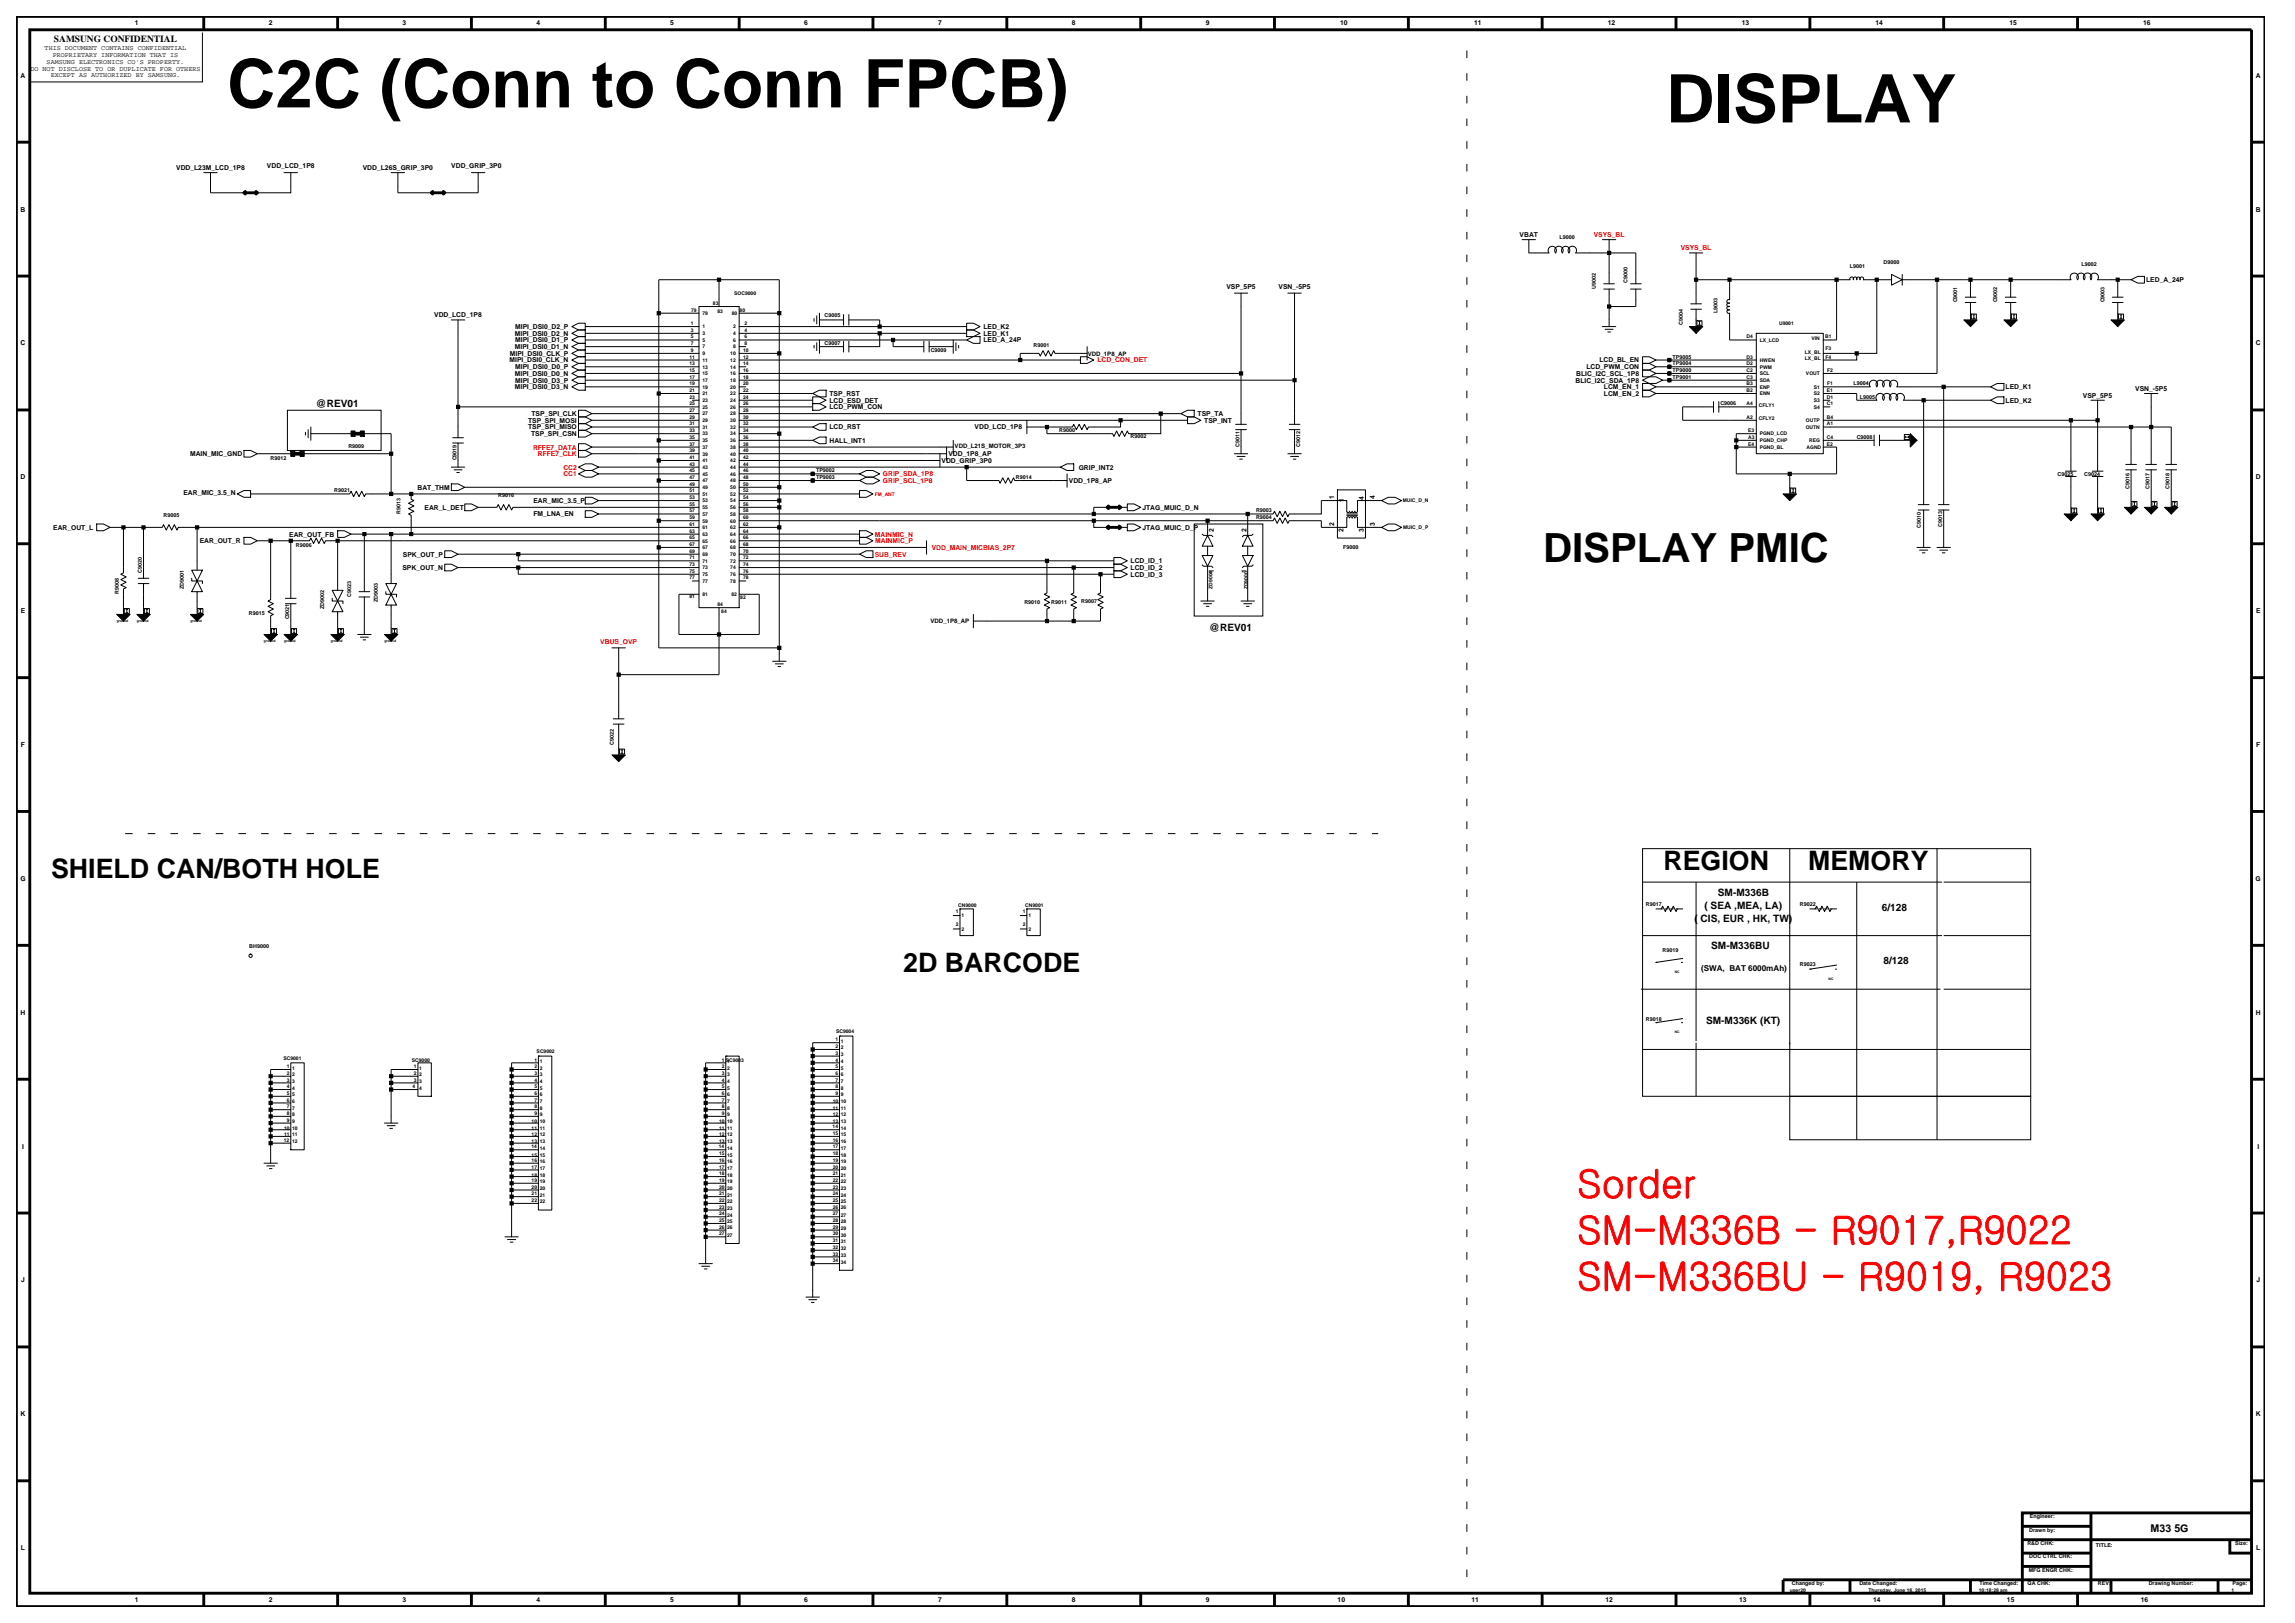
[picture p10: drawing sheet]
<svg xmlns="http://www.w3.org/2000/svg" width="420mm" height="297mm" viewBox="0 0 420 297" stroke-linecap="round" stroke-linejoin="round" font-family="sans-serif">
<defs><g id="words">
<g font-size="12.3">
<text x="41.6" y="19.6">C2C (Conn to Conn FPCB)</text>
<text x="304.9" y="22.4">DISPLAY</text>
</g>
<text font-size="7.4" x="282.4" y="102.8">DISPLAY PMIC</text>
<g font-size="7.1" fill="#f00">
<text x="288.6" y="219.1">Sorder</text>
<text x="288.6" y="227.6">SM-M336B - R9017,R9022</text>
<text x="288.6" y="236.1">SM-M336BU - R9019, R9023</text>
</g>
<g font-size="4.9">
<text x="9.3" y="160.7">SHIELD CAN/BOTH HOLE</text>
<text x="304.4" y="159.2">REGION</text>
<text x="330.9" y="159.2">MEMORY</text>
<text x="165.3" y="177.9">2D BARCODE</text>
</g>
<text font-size="2" x="393.6" y="280.3">M33 5G</text>
<g font-size="1.9">
<text x="57.8" y="74.5">@REV01</text>
<text x="221.3" y="115.5">@REV01</text>
<text x="311.9" y="166.3">( SEA ,MEA, LA)</text>
<text x="314.4" y="163.9">SM-M336B</text>
<text x="344.4" y="166.6">6/128</text>
<text x="310.1" y="168.8">( CIS, EUR , HK, TW)</text>
<text x="313.2" y="173.7">SM-M336BU</text>
<text x="344.7" y="176.4">8/128</text>
<text x="312.2" y="187.4">SM-M336K (KT)</text>
</g>
<text font-size="1.7" x="9.9" y="7.7">SAMSUNG CONFIDENTIAL</text>
<text font-size="1.5" x="311.3" y="177.6">(SWA, BAT 6000mAh)</text>
<g font-size="1.2">
<text x="24.7" y="4.7">1</text>
<text x="49.2" y="4.7">2</text>
<text x="73.7" y="4.7">3</text>
<text x="98.2" y="4.7">4</text>
<text x="122.7" y="4.7">5</text>
<text x="147.2" y="4.7">6</text>
<text x="171.7" y="4.7">7</text>
<text x="196.2" y="4.7">8</text>
<text x="220.7" y="4.7">9</text>
<text x="245.3" y="4.7">10</text>
<text x="269.8" y="4.7">11</text>
<text x="294.3" y="4.7">12</text>
<text x="318.7" y="4.7">13</text>
<text x="343.2" y="4.7">14</text>
<text x="367.7" y="4.7">15</text>
<text x="392.2" y="4.7">16</text>
<text x="8.2" y="9.2">THIS DOCUMENT CONTAINS CONFIDENTIAL</text>
<text x="8.5" y="11.7">SAMSUNG ELECTRONICS CO'S PROPERTY.</text>
<text x="9.6" y="10.5">PROPRIETARY INFORMATION THAT IS</text>
<text x="3.8" y="14.2">A</text>
<text x="5.6" y="12.9">DO NOT DISCLOSE TO OR DUPLICATE FOR OTHERS</text>
<text x="9.3" y="14.1">EXCEPT AS AUTHORIZED BY SAMSUNG.</text>
<text x="412.8" y="14.2">A</text>
<text x="32.2" y="31.1">VDD_L23M_LCD_1P8</text>
<text x="48.9" y="30.8">VDD_LCD_1P8</text>
<text x="66.4" y="31.1">VDD_L26S_GRIP_3P0</text>
<text x="82.6" y="30.8">VDD_GRIP_3P0</text>
<text x="3.8" y="38.7">B</text>
<text x="412.8" y="38.7">B</text>
<text x="278.1" y="43.4">VBAT</text>
<text x="224.4" y="52.9">VSP_5P5</text>
<text x="234" y="52.9">VSN_-5P5</text>
<text x="392.8" y="51.6">LED_A_24P</text>
<text x="79.5" y="58.1">VDD_LCD_1P8</text>
<text x="3.8" y="63.2">C</text>
<text x="93.3" y="65.1">MIPI_DSI0_CLK_P</text>
<text x="94.2" y="63.9">MIPI_DSI0_D1_N</text>
<text x="94.2" y="61.4">MIPI_DSI0_D2_N</text>
<text x="94.3" y="62.7">MIPI_DSI0_D1_P</text>
<text x="94.3" y="60.2">MIPI_DSI0_D2_P</text>
<text x="180" y="62.7">LED_A_24P</text>
<text x="180" y="61.4">LED_K1</text>
<text x="180" y="60.2">LED_K2</text>
<text x="412.8" y="63.2">C</text>
<text x="93.3" y="66.3">MIPI_DSI0_CLK_N</text>
<text x="94.2" y="71.2">MIPI_DSI0_D3_N</text>
<text x="94.2" y="68.8">MIPI_DSI0_D0_N</text>
<text x="94.3" y="67.6">MIPI_DSI0_D0_P</text>
<text x="94.3" y="70">MIPI_DSI0_D3_P</text>
<text x="288.3" y="70">BLIC_I2C_SDA_1P8</text>
<text x="288.5" y="68.8">BLIC_I2C_SCL_1P8</text>
<text x="290.3" y="67.6">LCD_PWM_CON</text>
<text x="292.7" y="66.3">LCD_BL_EN</text>
<text x="293.5" y="71.2">LCM_EN_1</text>
<text x="367" y="71.2">LED_K1</text>
<text x="390.8" y="71.5">VSN_-5P5</text>
<text x="96.6" y="77.3">TSP_SPI_MOSI</text>
<text x="97.3" y="76.1">TSP_SPI_CLK</text>
<text x="151.8" y="73.7">LCD_ESD_DET</text>
<text x="151.8" y="72.4">TSP_RST</text>
<text x="151.8" y="74.9">LCD_PWM_CON</text>
<text x="219.2" y="76.1">TSP_TA</text>
<text x="220.4" y="77.3">TSP_INT</text>
<text x="293.5" y="72.4">LCM_EN_2</text>
<text x="367" y="73.7">LED_K2</text>
<text x="381.2" y="72.8">VSP_5P5</text>
<text x="34.8" y="83.5">MAIN_MIC_GND</text>
<text x="96.6" y="78.6">TSP_SPI_MISO</text>
<text x="97.2" y="79.8">TSP_SPI_CSN</text>
<text x="151.8" y="81">HALL_INT1</text>
<text x="151.8" y="78.6">LCD_RST</text>
<text x="173.6" y="83.5">VDD_1P8_AP</text>
<text x="178.4" y="78.6">VDD_LCD_1P8</text>
<text x="3.8" y="87.7">D</text>
<text x="76.4" y="89.6">BAT_THM</text>
<text x="172.3" y="84.7">VDD_GRIP_3P0</text>
<text x="195.6" y="88.4">VDD_1P8_AP</text>
<text x="197.4" y="85.9">GRIP_INT2</text>
<text x="412.8" y="87.7">D</text>
<text x="33.6" y="90.5">EAR_MIC_3.5_N</text>
<text x="77.7" y="93.3">EAR_L_DET</text>
<text x="97.6" y="94.5">FM_LNA_EN</text>
<text x="97.6" y="92">EAR_MIC_3.5_P</text>
<text x="209.1" y="93.3">JTAG_MUIC_D_N</text>
<text x="244.2" y="91.4" transform="rotate(-90 244.2 91.4)">1</text>
<text x="245.9" y="91.8" transform="rotate(-90 245.9 91.8)">1</text>
<text x="249.6" y="91.6" transform="rotate(-90 249.6 91.6)">4</text>
<text x="251.6" y="91.4" transform="rotate(-90 251.6 91.4)">4</text>
<text x="9.7" y="96.9">EAR_OUT_L</text>
<text x="36.5" y="99.4">EAR_OUT_R</text>
<text x="52.9" y="98.2">EAR_OUT_FB</text>
<text x="73.7" y="101.8">SPK_OUT_P</text>
<text x="209.1" y="96.9">JTAG_MUIC_D_P</text>
<text x="222.1" y="97.4" transform="rotate(-90 222.1 97.4)">2</text>
<text x="228.1" y="97.4" transform="rotate(-90 228.1 97.4)">2</text>
<text x="244.2" y="96.3" transform="rotate(-90 244.2 96.3)">2</text>
<text x="245.9" y="97.3" transform="rotate(-90 245.9 97.3)">2</text>
<text x="249.6" y="97.4" transform="rotate(-90 249.6 97.4)">3</text>
<text x="251.6" y="96.3" transform="rotate(-90 251.6 96.3)">3</text>
<text x="73.7" y="104.3">SPK_OUT_N</text>
<text x="206.9" y="103.1">LCD_ID_1</text>
<text x="206.9" y="104.3">LCD_ID_2</text>
<text x="206.9" y="105.5">LCD_ID_3</text>
<text x="222.1" y="104.8" transform="rotate(-90 222.1 104.8)">1</text>
<text x="228.1" y="104.8" transform="rotate(-90 228.1 104.8)">1</text>
<text x="3.8" y="112.2">E</text>
<text x="412.9" y="112.2">E</text>
<text x="3.8" y="136.7">F</text>
<text x="412.9" y="136.7">F</text>
<text x="3.7" y="161.2">G</text>
<text x="412.8" y="161.2">G</text>
<text x="3.8" y="185.7">H</text>
<text x="412.8" y="185.7">H</text>
<text x="4" y="210.2">I</text>
<text x="413.1" y="210.2">I</text>
<text x="3.9" y="234.7">J</text>
<text x="412.9" y="234.7">J</text>
<text x="3.8" y="259.2">K</text>
<text x="412.8" y="259.2">K</text>
<text x="3.8" y="283.7">L</text>
<text x="412.9" y="283.7">L</text>
<text x="24.7" y="293.2">1</text>
<text x="49.2" y="293.2">2</text>
<text x="73.7" y="293.2">3</text>
<text x="98.2" y="293.2">4</text>
<text x="122.7" y="293.2">5</text>
<text x="147.2" y="293.2">6</text>
<text x="171.7" y="293.2">7</text>
<text x="196.2" y="293.2">8</text>
<text x="220.7" y="293.2">9</text>
<text x="244.8" y="293.2">10</text>
<text x="269.3" y="293.2">11</text>
<text x="293.8" y="293.2">12</text>
<text x="318.3" y="293.2">13</text>
<text x="342.8" y="293.2">14</text>
<text x="367.3" y="293.2">15</text>
<text x="391.8" y="293.2">16</text>
</g>
<g font-size="1.2" fill="#f00">
<text x="291.7" y="43.4">VSYS_BL</text>
<text x="307.6" y="45.8">VSYS_BL</text>
<text x="200.8" y="66.3">LCD_CON_DET</text>
<text x="97.5" y="82.3">RFFE7_DATA</text>
<text x="98.4" y="83.5">RFFE7_CLK</text>
<text x="103.1" y="87.2">CC1</text>
<text x="103.1" y="85.9">CC2</text>
<text x="161.6" y="87.2">GRIP_SDA_1P8</text>
<text x="161.6" y="88.4">GRIP_SCL_1P8</text>
<text x="160.1" y="101.8">SUB_REV</text>
<text x="160.1" y="98.2">MAINMIC_N</text>
<text x="160.2" y="99.4">MAINMIC_P</text>
<text x="170.5" y="100.6">VDD_MAIN_MICBIAS_2P7</text>
<text x="109.9" y="117.8">VBUS_OVP</text>
</g>
<g font-size="1.1">
<text x="199.1" y="65.1">VDD_1P8_AP</text>
<text x="174.7" y="81.9">VDD_L21S_MOTOR_3P3</text>
<text x="170.3" y="114">VDD_1P8_AP</text>
</g>
<g font-size="1">
<text x="285.4" y="43.7">L9000</text>
<text x="292" y="52.9" transform="rotate(-90 292 52.9)">U9002</text>
<text x="297.9" y="51.8" transform="rotate(-90 297.9 51.8)">C9000</text>
<text x="338.6" y="49">L9001</text>
<text x="344.7" y="48.3">D9000</text>
<text x="380.9" y="48.6">L9002</text>
<text x="150.9" y="57.9">C9005</text>
<text x="307.9" y="59.5" transform="rotate(-90 307.9 59.5)">C9004</text>
<text x="314.3" y="57.3" transform="rotate(-90 314.3 57.3)">L9003</text>
<text x="358.2" y="55.4" transform="rotate(-90 358.2 55.4)">C9001</text>
<text x="365.5" y="55.4" transform="rotate(-90 365.5 55.4)">C9002</text>
<text x="385.1" y="55.4" transform="rotate(-90 385.1 55.4)">C9003</text>
<text x="150.9" y="63.1">C9007</text>
<text x="170.3" y="64.5">C9009</text>
<text x="189.2" y="63.5">R9001</text>
<text x="306.1" y="65.6">TP9005</text>
<text x="306.1" y="66.9">TP9004</text>
<text x="306.1" y="68.1">TP9000</text>
<text x="306.1" y="69.3">TP9001</text>
<text x="339.2" y="70.5">L9004</text>
<text x="314.8" y="74.2">C9006</text>
<text x="340.4" y="73">L9005</text>
<text x="63.8" y="82">R9009</text>
<text x="193.8" y="79.1">R9000</text>
<text x="206.9" y="80.1">R9002</text>
<text x="226.8" y="81.8" transform="rotate(-90 226.8 81.8)">C9011</text>
<text x="237.9" y="81.8" transform="rotate(-90 237.9 81.8)">C9012</text>
<text x="339.8" y="80.3">C9008</text>
<text x="49.5" y="84.3">R9012</text>
<text x="83.5" y="84.3" transform="rotate(-90 83.5 84.3)">C9019</text>
<text x="149.3" y="87.7">TP9003</text>
<text x="149.3" y="86.4">TP9002</text>
<text x="185.9" y="87.6">R9014</text>
<text x="376.5" y="87.2">C9025</text>
<text x="381.4" y="87.2">C9024</text>
<text x="389.7" y="89.5" transform="rotate(-90 389.7 89.5)">C9016</text>
<text x="393.4" y="89.5" transform="rotate(-90 393.4 89.5)">C9017</text>
<text x="397.1" y="89.5" transform="rotate(-90 397.1 89.5)">C9018</text>
<text x="29.9" y="94.5">R9005</text>
<text x="61.2" y="90.1">R9021</text>
<text x="73.3" y="94.1" transform="rotate(-90 73.3 94.1)">R9013</text>
<text x="91.2" y="90.9">R9016</text>
<text x="229.9" y="95">R9004</text>
<text x="229.9" y="93.8">R9003</text>
<text x="54.1" y="100.2">R9006</text>
<text x="245.8" y="100.5">F9000</text>
<text x="351.5" y="96.7" transform="rotate(-90 351.5 96.7)">C9010</text>
<text x="355.4" y="96.5" transform="rotate(-90 355.4 96.5)">C9013</text>
<text x="26" y="104.8" transform="rotate(-90 26 104.8)">C9020</text>
<text x="33.6" y="107.8" transform="rotate(-90 33.6 107.8)">ZD9001</text>
<text x="21.8" y="108.7" transform="rotate(-90 21.8 108.7)">R9008</text>
<text x="45.6" y="112.5">R9015</text>
<text x="52.9" y="113.3" transform="rotate(-90 52.9 113.3)">C9021</text>
<text x="59.3" y="111.4" transform="rotate(-90 59.3 111.4)">ZD9002</text>
<text x="64.2" y="109.2" transform="rotate(-90 64.2 109.2)">C9023</text>
<text x="69.1" y="110.2" transform="rotate(-90 69.1 110.2)">ZD9003</text>
<text x="187.5" y="110.6">R9010</text>
<text x="192.4" y="110.6">R9011</text>
<text x="197.9" y="110.3">R9007</text>
<text x="112.3" y="136.3" transform="rotate(-90 112.3 136.3)">C9022</text>
<text x="301.2" y="165.7">R9017</text>
<text x="329.4" y="165.7">R9022</text>
<text x="45.6" y="173.5">BH9000</text>
<text x="304.3" y="174.1">R9019</text>
<text x="329.4" y="176.7">R9023</text>
<text x="301.2" y="186.8">R9018</text>
<text x="371.4" y="280.2">Drawn by:</text>
<text x="371.5" y="277.8">Engineer:</text>
<text x="371" y="282.7">R&amp;D CHK:</text>
<text x="371.3" y="287.6">MFG ENGR CHK:</text>
<text x="371.4" y="285.2">DOC CTRL CHK:</text>
<text x="383.6" y="283">TITLE:</text>
<text x="409.1" y="282.7">Size:</text>
<text x="327.9" y="290.1">Changed by:</text>
<text x="340.3" y="290.1">Date Changed:</text>
<text x="362.2" y="290.1">Time Changed:</text>
<text x="371.1" y="290.1">QA CHK:</text>
<text x="383.9" y="290.1">REV:</text>
<text x="393.2" y="290.1">Drawing Number:</text>
<text x="408.6" y="290.1">Page:</text>
</g>
<g font-size=".9">
<text x="134.4" y="54">SOC9000</text>
<text x="126.4" y="59.5">1</text>
<text x="126.5" y="57">79</text>
<text x="128.5" y="57.6">79</text>
<text x="130.5" y="55.8">83</text>
<text x="131.3" y="57.3">83</text>
<text x="133.9" y="57.6">80</text>
<text x="135.4" y="57">80</text>
<text x="136.2" y="59.5">2</text>
<text x="325.6" y="59.5">U9001</text>
<text x="126.2" y="65.6">11</text>
<text x="126.4" y="61.9">5</text>
<text x="126.4" y="60.7">3</text>
<text x="126.4" y="64.4">9</text>
<text x="126.4" y="63.2">7</text>
<text x="128.5" y="62.5">5</text>
<text x="128.5" y="61.3">3</text>
<text x="128.5" y="60.1">1</text>
<text x="128.5" y="65">9</text>
<text x="128.5" y="63.8">7</text>
<text x="133.6" y="65">10</text>
<text x="134.1" y="60.1">2</text>
<text x="134.1" y="63.8">8</text>
<text x="134.1" y="62.5">6</text>
<text x="134.1" y="61.3">4</text>
<text x="136" y="64.4">10</text>
<text x="136" y="65.6">12</text>
<text x="136.2" y="61.9">6</text>
<text x="136.2" y="60.7">4</text>
<text x="136.2" y="63.2">8</text>
<text x="319.6" y="61.9">D4</text>
<text x="319.6" y="65.6">D3</text>
<text x="322" y="62.5">LX_LCD</text>
<text x="330.3" y="64.7">LX_BL</text>
<text x="330.3" y="65.9">LX_BL</text>
<text x="331.5" y="62.2">VIN</text>
<text x="334" y="61.9">B1</text>
<text x="334.1" y="65.6">F4</text>
<text x="334.1" y="64.1">F3</text>
<text x="126.2" y="69.3">17</text>
<text x="126.2" y="70.5">19</text>
<text x="126.2" y="71.7">21</text>
<text x="126.2" y="66.8">13</text>
<text x="126.2" y="68">15</text>
<text x="128.5" y="69.9">17</text>
<text x="128.5" y="71.1">19</text>
<text x="128.5" y="66.2">11</text>
<text x="128.5" y="67.4">13</text>
<text x="128.5" y="68.7">15</text>
<text x="133.6" y="66.2">12</text>
<text x="133.6" y="67.4">14</text>
<text x="133.6" y="68.7">16</text>
<text x="133.6" y="69.9">18</text>
<text x="133.6" y="71.1">20</text>
<text x="136" y="68">16</text>
<text x="136" y="69.3">18</text>
<text x="136" y="70.5">20</text>
<text x="136" y="71.7">22</text>
<text x="136" y="66.8">14</text>
<text x="319.6" y="68">C2</text>
<text x="319.6" y="69.3">C3</text>
<text x="319.6" y="66.8">D2</text>
<text x="319.6" y="71.7">B2</text>
<text x="319.6" y="70.5">B3</text>
<text x="322" y="68.7">SCL</text>
<text x="322" y="69.9">SDA</text>
<text x="322" y="67.4">PWM</text>
<text x="322" y="66.2">HWEN</text>
<text x="322" y="71.1">ENP</text>
<text x="330.5" y="68.7">VOUT</text>
<text x="331.9" y="71.1">S1</text>
<text x="334.3" y="71.7">E1</text>
<text x="334.4" y="70.5">F1</text>
<text x="334.4" y="68">F2</text>
<text x="126.2" y="77.9">31</text>
<text x="126.2" y="72.9">23</text>
<text x="126.2" y="74.2">25</text>
<text x="126.2" y="75.4">27</text>
<text x="126.2" y="76.6">29</text>
<text x="128.5" y="74.8">25</text>
<text x="128.5" y="76">27</text>
<text x="128.5" y="77.2">29</text>
<text x="128.5" y="72.3">21</text>
<text x="128.5" y="73.6">23</text>
<text x="133.6" y="73.6">24</text>
<text x="133.6" y="74.8">26</text>
<text x="133.6" y="76">28</text>
<text x="133.6" y="77.2">30</text>
<text x="133.6" y="72.3">22</text>
<text x="136" y="76.6">30</text>
<text x="136" y="77.9">32</text>
<text x="136" y="72.9">24</text>
<text x="136" y="74.2">26</text>
<text x="136" y="75.4">28</text>
<text x="319.6" y="76.6">A2</text>
<text x="319.6" y="74.2">A4</text>
<text x="321.9" y="76.9">CFLY2</text>
<text x="321.9" y="74.5">CFLY1</text>
<text x="322" y="72.3">ENN</text>
<text x="330.5" y="77.2">OUTP</text>
<text x="331.9" y="72.3">S2</text>
<text x="331.9" y="74.8">S4</text>
<text x="331.9" y="73.6">S3</text>
<text x="334.3" y="76.6">B4</text>
<text x="334.3" y="74.2">C1</text>
<text x="334.3" y="72.9">D1</text>
<text x="334.3" y="77.9">A1</text>
<text x="126.2" y="82.8">39</text>
<text x="126.2" y="84">41</text>
<text x="126.2" y="79.1">33</text>
<text x="126.2" y="80.3">35</text>
<text x="126.2" y="81.5">37</text>
<text x="128.5" y="83.4">39</text>
<text x="128.5" y="78.5">31</text>
<text x="128.5" y="79.7">33</text>
<text x="128.5" y="80.9">35</text>
<text x="128.5" y="82.1">37</text>
<text x="133.6" y="83.4">40</text>
<text x="133.6" y="78.5">32</text>
<text x="133.6" y="79.7">34</text>
<text x="133.6" y="80.9">36</text>
<text x="133.6" y="82.1">38</text>
<text x="136" y="81.5">38</text>
<text x="136" y="82.8">40</text>
<text x="136" y="84">42</text>
<text x="136" y="79.1">34</text>
<text x="136" y="80.3">36</text>
<text x="319.9" y="80.3">A3</text>
<text x="319.9" y="79.1">E3</text>
<text x="319.9" y="81.5">E4</text>
<text x="322" y="79.7">PGND_LCD</text>
<text x="322" y="82.1">PGND_BL</text>
<text x="322" y="80.9">PGND_CHP</text>
<text x="330.5" y="78.5">OUTN</text>
<text x="330.6" y="82.1">AGND</text>
<text x="331.1" y="80.9">REG</text>
<text x="334.3" y="80.3">C4</text>
<text x="334.3" y="81.5">E2</text>
<text x="126.2" y="87.6">47</text>
<text x="126.2" y="88.9">49</text>
<text x="126.2" y="85.2">43</text>
<text x="126.2" y="86.4">45</text>
<text x="128.5" y="87">45</text>
<text x="128.5" y="88.3">47</text>
<text x="128.5" y="89.5">49</text>
<text x="128.5" y="84.6">41</text>
<text x="128.5" y="85.8">43</text>
<text x="133.6" y="87">46</text>
<text x="133.6" y="88.3">48</text>
<text x="133.6" y="89.5">50</text>
<text x="133.6" y="84.6">42</text>
<text x="133.6" y="85.8">44</text>
<text x="136" y="86.4">46</text>
<text x="136" y="87.6">48</text>
<text x="136" y="88.9">50</text>
<text x="136" y="85.2">44</text>
<text x="126.2" y="91.3">53</text>
<text x="126.2" y="92.5">55</text>
<text x="126.2" y="93.8">57</text>
<text x="126.2" y="95">59</text>
<text x="126.2" y="90.1">51</text>
<text x="128.5" y="91.9">53</text>
<text x="128.5" y="93.2">55</text>
<text x="128.5" y="94.4">57</text>
<text x="128.5" y="95.6">59</text>
<text x="128.5" y="90.7">51</text>
<text x="133.6" y="95.6">60</text>
<text x="133.6" y="90.7">52</text>
<text x="133.6" y="91.9">54</text>
<text x="133.6" y="93.2">56</text>
<text x="133.6" y="94.4">58</text>
<text x="136" y="95">60</text>
<text x="136" y="90.1">52</text>
<text x="136" y="91.3">54</text>
<text x="136" y="92.5">56</text>
<text x="136" y="93.8">58</text>
<text x="256.7" y="91.9">MUIC_D_N</text>
<text x="126.2" y="99.9">67</text>
<text x="126.2" y="101.1">69</text>
<text x="126.2" y="96.2">61</text>
<text x="126.2" y="97.4">63</text>
<text x="126.2" y="98.7">65</text>
<text x="128.5" y="96.8">61</text>
<text x="128.5" y="98.1">63</text>
<text x="128.5" y="99.3">65</text>
<text x="128.5" y="100.5">67</text>
<text x="128.5" y="101.7">69</text>
<text x="133.6" y="100.5">68</text>
<text x="133.6" y="101.7">70</text>
<text x="133.6" y="96.8">62</text>
<text x="133.6" y="98.1">64</text>
<text x="133.6" y="99.3">66</text>
<text x="136" y="99.9">68</text>
<text x="136" y="101.1">70</text>
<text x="136" y="96.2">62</text>
<text x="136" y="97.4">64</text>
<text x="136" y="98.7">66</text>
<text x="256.8" y="96.8">MUIC_D_P</text>
<text x="126.2" y="104.8">75</text>
<text x="126.2" y="106">77</text>
<text x="126.2" y="102.4">71</text>
<text x="126.2" y="103.6">73</text>
<text x="128.5" y="103">71</text>
<text x="128.5" y="104.2">73</text>
<text x="128.5" y="105.4">75</text>
<text x="128.5" y="106.6">77</text>
<text x="133.6" y="104.2">74</text>
<text x="133.6" y="105.4">76</text>
<text x="133.6" y="106.6">78</text>
<text x="133.6" y="103">72</text>
<text x="136" y="103.6">74</text>
<text x="136" y="104.8">76</text>
<text x="136" y="106">78</text>
<text x="136" y="102.4">72</text>
<text x="221.9" y="107.7" transform="rotate(-90 221.9 107.7)">ZD9004</text>
<text x="228.3" y="107.8" transform="rotate(-90 228.3 107.8)">ZD9000</text>
<text x="126.2" y="109.4">81</text>
<text x="128.5" y="109.1">81</text>
<text x="131.3" y="110.9">84</text>
<text x="132" y="112.1">84</text>
<text x="133.8" y="109.1">82</text>
<text x="135.5" y="109.7">82</text>
<text x="174.9" y="167">1</text>
<text x="175.4" y="166">CN9000</text>
<text x="176" y="167.9">1</text>
<text x="187.2" y="167">1</text>
<text x="187.6" y="166">CN9001</text>
<text x="188.2" y="167.9">1</text>
<text x="174.9" y="169.4">2</text>
<text x="176" y="170.3">2</text>
<text x="187.2" y="169.4">2</text>
<text x="188.2" y="170.3">2</text>
<text x="152.9" y="191.8">2</text>
<text x="152.9" y="190.6">1</text>
<text x="153" y="189">SC9004</text>
<text x="153.9" y="190.8">1</text>
<text x="51.9" y="194">SC9001</text>
<text x="52.5" y="196.7">2</text>
<text x="52.5" y="197.9">3</text>
<text x="52.5" y="195.5">1</text>
<text x="53.5" y="196.9">2</text>
<text x="53.5" y="195.7">1</text>
<text x="75.4" y="194.2">SC9000</text>
<text x="75.7" y="195.5">1</text>
<text x="75.7" y="196.7">2</text>
<text x="75.7" y="197.9">3</text>
<text x="76.7" y="195.7">1</text>
<text x="76.7" y="196.9">2</text>
<text x="97.8" y="195.5">2</text>
<text x="97.8" y="196.7">3</text>
<text x="97.8" y="197.9">4</text>
<text x="97.8" y="194.2">1</text>
<text x="98.2" y="192.6">SC9002</text>
<text x="98.8" y="195.7">2</text>
<text x="98.8" y="196.9">3</text>
<text x="98.8" y="194.5">1</text>
<text x="132.1" y="196.7">3</text>
<text x="132.1" y="197.9">4</text>
<text x="132.1" y="195.5">2</text>
<text x="132.1" y="194.2">1 SC9003</text>
<text x="133.1" y="196.9">3</text>
<text x="133.1" y="195.7">2</text>
<text x="133.1" y="194.5">1</text>
<text x="152.9" y="194.2">4</text>
<text x="152.9" y="195.5">5</text>
<text x="152.9" y="196.7">6</text>
<text x="152.9" y="197.9">7</text>
<text x="152.9" y="193">3</text>
<text x="153.9" y="194.5">4</text>
<text x="153.9" y="195.7">5</text>
<text x="153.9" y="196.9">6</text>
<text x="153.9" y="193.3">3</text>
<text x="153.9" y="192">2</text>
<text x="52.5" y="199.1">4</text>
<text x="52.5" y="200.4">5</text>
<text x="52.5" y="201.6">6</text>
<text x="52.5" y="202.8">7</text>
<text x="53.5" y="198.2">3</text>
<text x="53.5" y="199.4">4</text>
<text x="53.5" y="200.6">5</text>
<text x="53.5" y="201.8">6</text>
<text x="53.5" y="203.1">7</text>
<text x="75.5" y="199.1">4</text>
<text x="76.7" y="198.2">3</text>
<text x="76.7" y="199.4">4</text>
<text x="97.8" y="201.6">7</text>
<text x="97.8" y="202.8">8</text>
<text x="97.8" y="199.1">5</text>
<text x="97.8" y="200.4">6</text>
<text x="98.8" y="201.8">7</text>
<text x="98.8" y="203.1">8</text>
<text x="98.8" y="198.2">4</text>
<text x="98.8" y="199.4">5</text>
<text x="98.8" y="200.6">6</text>
<text x="132.1" y="199.1">5</text>
<text x="132.1" y="200.4">6</text>
<text x="132.1" y="201.6">7</text>
<text x="132.1" y="202.8">8</text>
<text x="133.1" y="198.2">4</text>
<text x="133.1" y="199.4">5</text>
<text x="133.1" y="200.6">6</text>
<text x="133.1" y="201.8">7</text>
<text x="133.1" y="203.1">8</text>
<text x="152.4" y="201.8">10</text>
<text x="152.4" y="203.1">11</text>
<text x="152.9" y="199.1">8</text>
<text x="152.9" y="200.4">9</text>
<text x="153.9" y="199.4">8</text>
<text x="153.9" y="200.6">9</text>
<text x="153.9" y="198.2">7</text>
<text x="153.9" y="201.8">10</text>
<text x="153.9" y="203.1">11</text>
<text x="51.9" y="208.9">12</text>
<text x="52" y="206.7">10</text>
<text x="52" y="207.9">11</text>
<text x="52.5" y="204">8</text>
<text x="52.5" y="205.3">9</text>
<text x="53.5" y="204.3">8</text>
<text x="53.5" y="205.5">9</text>
<text x="53.5" y="206.7">10</text>
<text x="53.5" y="207.9">11</text>
<text x="53.5" y="209.2">12</text>
<text x="97.3" y="207.9">12</text>
<text x="97.3" y="209.2">13</text>
<text x="97.3" y="205.5">10</text>
<text x="97.3" y="206.7">11</text>
<text x="97.8" y="204">9</text>
<text x="98.8" y="204.3">9</text>
<text x="98.8" y="207.9">12</text>
<text x="98.8" y="209.2">13</text>
<text x="98.8" y="205.5">10</text>
<text x="98.8" y="206.7">11</text>
<text x="131.6" y="206.7">11</text>
<text x="131.6" y="207.9">12</text>
<text x="131.6" y="209.2">13</text>
<text x="131.6" y="205.5">10</text>
<text x="132.1" y="204">9</text>
<text x="133.1" y="204.3">9</text>
<text x="133.1" y="206.7">11</text>
<text x="133.1" y="207.9">12</text>
<text x="133.1" y="209.2">13</text>
<text x="133.1" y="205.5">10</text>
<text x="152.4" y="206.5">14</text>
<text x="152.4" y="204.3">12</text>
<text x="152.4" y="205.5">13</text>
<text x="152.4" y="207.7">15</text>
<text x="152.4" y="208.9">16</text>
<text x="153.9" y="204.3">12</text>
<text x="153.9" y="205.5">13</text>
<text x="153.9" y="206.7">14</text>
<text x="153.9" y="207.9">15</text>
<text x="153.9" y="209.2">16</text>
<text x="97.3" y="210.1">14</text>
<text x="97.3" y="211.6">15</text>
<text x="97.3" y="212.6">16</text>
<text x="97.3" y="213.8">17</text>
<text x="97.3" y="215.3">18</text>
<text x="98.8" y="210.4">14</text>
<text x="98.8" y="211.6">15</text>
<text x="98.8" y="212.8">16</text>
<text x="98.8" y="214.1">17</text>
<text x="98.8" y="215.3">18</text>
<text x="131.6" y="210.1">14</text>
<text x="131.6" y="211.4">15</text>
<text x="131.6" y="212.6">16</text>
<text x="131.6" y="213.8">17</text>
<text x="131.6" y="215.1">18</text>
<text x="133.1" y="210.4">14</text>
<text x="133.1" y="211.6">15</text>
<text x="133.1" y="212.8">16</text>
<text x="133.1" y="214.1">17</text>
<text x="133.1" y="215.3">18</text>
<text x="152.4" y="210.1">17</text>
<text x="152.4" y="211.4">18</text>
<text x="152.4" y="212.6">19</text>
<text x="152.4" y="213.8">20</text>
<text x="152.4" y="215.1">21</text>
<text x="153.9" y="210.4">17</text>
<text x="153.9" y="211.6">18</text>
<text x="153.9" y="212.8">19</text>
<text x="153.9" y="214.1">20</text>
<text x="153.9" y="215.3">21</text>
<text x="97.3" y="216.3">19</text>
<text x="97.3" y="217.5">20</text>
<text x="97.3" y="218.7">21</text>
<text x="97.3" y="220">22</text>
<text x="98.8" y="217.8">20</text>
<text x="98.8" y="219">21</text>
<text x="98.8" y="220.2">22</text>
<text x="98.8" y="216.5">19</text>
<text x="131.6" y="217.5">20</text>
<text x="131.6" y="218.7">21</text>
<text x="131.6" y="220">22</text>
<text x="131.6" y="221.2">23</text>
<text x="131.6" y="216.3">19</text>
<text x="133.1" y="217.8">20</text>
<text x="133.1" y="219">21</text>
<text x="133.1" y="220.2">22</text>
<text x="133.1" y="221.4">23</text>
<text x="133.1" y="216.5">19</text>
<text x="152.4" y="218.7">24</text>
<text x="152.4" y="220">25</text>
<text x="152.4" y="221.2">26</text>
<text x="152.4" y="216.3">22</text>
<text x="152.4" y="217.5">23</text>
<text x="153.9" y="219">24</text>
<text x="153.9" y="220.2">25</text>
<text x="153.9" y="221.2">26</text>
<text x="153.9" y="216.5">22</text>
<text x="153.9" y="217.8">23</text>
<text x="131.6" y="226.1">27</text>
<text x="131.6" y="222.4">24</text>
<text x="131.6" y="223.6">25</text>
<text x="131.6" y="224.9">26</text>
<text x="133.1" y="226.3">27</text>
<text x="133.1" y="222.7">24</text>
<text x="133.1" y="223.9">25</text>
<text x="133.1" y="224.9">26</text>
<text x="152.4" y="227.3">31</text>
<text x="152.4" y="222.4">27</text>
<text x="152.4" y="223.6">28</text>
<text x="152.4" y="224.9">29</text>
<text x="152.4" y="226.1">30</text>
<text x="153.9" y="227.5">31</text>
<text x="153.9" y="222.7">27</text>
<text x="153.9" y="223.9">28</text>
<text x="153.9" y="225.1">29</text>
<text x="153.9" y="226.3">30</text>
<text x="152.4" y="228.5">32</text>
<text x="152.4" y="229.7">33</text>
<text x="152.4" y="231">34</text>
<text x="153.9" y="228.8">32</text>
<text x="153.9" y="230">33</text>
<text x="153.9" y="231.2">34</text>
<text x="327.5" y="291.2">user20</text>
<text x="341.9" y="291.2">Thursday, June 18, 2015</text>
<text x="362.1" y="291.2">10:18:28 am</text>
<text x="408.4" y="291.2">1</text>
</g>
<text font-size=".9" fill="#f00" x="160.1" y="90.7">FM_ANT</text>
<g font-size=".6">
<text x="21.4" y="113.8">ground</text>
<text x="25" y="113.8">ground</text>
<text x="34.8" y="113.8">ground</text>
<text x="48.3" y="117.5">ground</text>
<text x="52" y="117.5">ground</text>
<text x="60.6" y="117.5">ground</text>
<text x="70.4" y="117.5">ground</text>
<text x="306.5" y="178">NC</text>
<text x="334.6" y="179.2">NC</text>
<text x="306.5" y="189">NC</text>
</g>
</g></defs>
<!-- layer: MFD Layer /idea/tmp/Extended-Print.kanghwan.lee.sheet9.1.mfd -->
<g fill="none" stroke="#000" stroke-width=".18">
<path d="M37 5.9v9.1h-31.5M37.3 31.6h2.4M38.5 31.6v3.7h6.1M52 31.6h2.4M53.2 31.6v3.7h-6.1M71.6 31.6h2.4M72.8 31.6v3.7h6.1M86.3 31.6h2.4M87.5 31.6v3.7h-6.1M82.6 58.5h2.5M83.8 58.5v21.6M104.7 59.8l1.2-.7h1.2v1.3h-1.2z"/>
<path d="M107.1 59.8h20.8M120.6 57.3h7.3M127.9 56.1h7.4v55.1h-7.4zM131.6 51.2v4.9M134.8 56.1h.5M135.3 59.8h41.6M135.3 57.3h7.3M149 58.3v.5M149.5 57.8v1.5M150 57.3v2.5M150 58.5h4.4M154.4 57.6v1.9"/>
<path d="M155.3 58.5h5.7v1.3M155.3 57.6v1.9M176.9 59.1h1.2l1.3 .7-1.3 .6h-1.2zM225.9 53.6h2.4M227.1 53.6v24M235.7 53.6h2.4M236.9 53.6v24M278.6 43.9h2.4M279.8 43.9v2.4h3.7a.76 .76 0 0 1 .1-1 .76 .76 0 0 1 1 0 .76 .76 0 0 1 .1 1 .78 .78 0 0 1 .1-1 .78 .78 0 0 1 1 0 .78 .78 0 0 1 .1 1 .76 .76 0 0 1 .1-1 .76 .76 0 0 1 1 0 .76 .76 0 0 1 .1 1 .77 .77 0 0 1 .1-1.1 .77 .77 0 0 1 1.1 .1 .77 .77 0 0 1 .1 1h11v5.6M293.2 43.9h2.5M293.2 59.8h2.5M293.5 52.9h2"/>
<path d="M293.5 51.9h2M294.5 43.9v8M294.5 52.9v6.9M298.4 52.9h2M298.4 51.9h2M299.4 52.9v3.2h-4.9M309.2 46.3h2.4M309.4 56.6h2M309.4 55.6h2M310.4 51.2h28.2a.35 .35 0 0 1 .3-.5 .35 .35 0 0 1 .3 .5 .35 .35 0 0 1 .3-.5 .35 .35 0 0 1 .3 .5 .33 .33 0 0 1 .3-.5 .33 .33 0 0 1 .3 .5 .35 .35 0 0 1 .3-.5 .35 .35 0 0 1 .3 .5h5.2M310.4 46.3v9.3M310.4 56.6v3.2"/>
<path d="M310.6 58.7h.9v.9h-.9zM310.9 58.8h.3M310.9 59.5h.3M311 58.8v.7M316.5 56.7a.34 .34 0 0 0-.5 .3 .34 .34 0 0 0 .5 .3v4.9h4.9M316.5 51.2v3.7M316.5 55.5a.35 .35 0 0 0-.5 .3 .35 .35 0 0 0 .5 .3M316.5 56.1a.35 .35 0 0 0-.5 .3 .35 .35 0 0 0 .5 .3M316.5 54.8a.35 .35 0 0 0-.5 .4 .35 .35 0 0 0 .5 .3M336.1 51.2v11h-2.4M343.5 51.2v13.5h-3.7M346.2 50.2l1.9 1-1.9 1z"/>
<path d="M348.1 51.2h30.9a.76 .76 0 0 1 .1-1 .76 .76 0 0 1 1 0 .76 .76 0 0 1 .1 1 .76 .76 0 0 1 .1-1 .76 .76 0 0 1 1 0 .76 .76 0 0 1 .1 1 .77 .77 0 0 1 .1-1 .77 .77 0 0 1 1.1 0 .77 .77 0 0 1 .1 1 .76 .76 0 0 1 .1-1 .76 .76 0 0 1 1 0 .76 .76 0 0 1 .1 1h6.1M348.1 50.2v2M354.5 51.2v17.1h-20.8M359.6 55.4h2M359.6 54.4h2M360.6 51.2v3.2M360.6 55.4v3.1M360.8 57.5h.9v.9h-.9zM361.1 57.6h.3M361.1 58.2h.3M361.2 57.6v.6M367 55.4h1.9"/>
<path d="M367 54.4h1.9M368 51.2v3.2M368 55.4v3.1M368.1 57.5h.9v.9h-.9zM368.4 57.6h.3M368.4 58.2h.3M368.6 57.6v.6M386.6 55.4h1.9M386.6 54.4h1.9M387.6 51.2v3.2M387.6 55.4v3.1M387.7 57.5h.9v.9h-.9z"/>
<path d="M388 57.6h.3M388 58.2h.3M388.2 57.6v.6M390 51.2l1.2-.6h1.2v1.2h-1.2zM52.6 75.1h17.1v7.3h-17.1zM55.9 79.1v.5M56.4 78.6v1.5M56.9 79.4h7.3M56.9 78.1v2.5M66.7 79.4h4.9v11M83.8 74.5h44.1M104.7 67.1l1.2-.6h1.2v1.2h-1.2z"/>
<path d="M104.7 61l1.2-.6h1.2v1.2h-1.2zM104.7 62.2l1.2-.6h1.2v1.2h-1.2zM104.7 64.7l1.2-.7h1.2v1.3h-1.2zM104.7 70.8l1.2-.6h1.2v1.2h-1.2zM104.7 63.4l1.2-.6h1.2v1.2h-1.2zM104.7 65.9l1.2-.6h1.2v1.2h-1.2zM104.7 69.6l1.2-.6h1.2v1.2h-1.2zM104.7 68.3l1.2-.6h1.2v1.3h-1.2zM105.9 76.3h1.2l1.2 .6-1.2 .6h-1.2zM105.9 78.7h1.2l1.2 .7-1.2 .6h-1.2zM105.9 75.1h1.2l1.2 .6-1.2 .6h-1.2zM105.9 77.5h1.2l1.2 .6-1.2 .6h-1.2z"/>
<path d="M107.1 70.8h20.8M107.1 63.4h20.8M107.1 61h20.8M107.1 62.2h20.8M107.1 64.7h20.8M107.1 65.9h20.8M107.1 67.1h20.8M107.1 68.3h20.8M107.1 69.6h20.8M108.3 79.4h19.6M108.3 78.1h19.6M108.3 75.7h19.6"/>
<path d="M108.3 76.9h19.6M120.6 72h7.3M126.7 73.2h1.2M135.3 70.8h1.2M135.3 79.4h7.3M135.3 63.4h1.2M135.3 78.1h13.4M135.3 74.5h13.4M135.3 61h41.6M135.3 62.2h41.6M135.3 64.7h7.3M135.3 65.9h51.4"/>
<path d="M135.3 67.1h1.2M135.3 68.3h91.8M135.3 69.6h101.6M135.3 72h13.4M135.3 73.2h13.4M135.3 75.7h80.8M135.3 76.9h82M148.7 73.9h1.3l1.2 .6-1.2 .6h-1.3zM148.7 72.6h1.3l1.2 .6-1.2 .7h-1.3zM148.7 78.1l1.3-.6h1.2v1.2h-1.2zM148.7 72l1.3-.6h1.2v1.2h-1.2zM149 63.2v.5"/>
<path d="M149.5 62.7v1.5M150 62.2v2.5M150 63.4h4.4M154.4 62.5v1.9M155.3 62.5v1.9M161 61v2.4h-5.7M163.4 62.2v1.2h5.7M169.1 62.5v1.9M170 63.4h4.4M170 62.5v1.9M174.4 62.2v2.5M174.9 62.7v1.5"/>
<path d="M175.4 63.2v.5M176.9 62.2l1.2-.6h1.3v1.2h-1.3zM176.9 60.4h1.2l1.3 .6-1.3 .6h-1.2zM187.9 76.9v2.5M197.7 65.3h1.2l1.3 .6-1.3 .6h-1.2zM198.9 64.7h-5.8l-.3-.5-.5 1-.5-1-.4 1-.5-1-.5 1-.3-.5h-3.4v1.2h11M198.9 63.4v2.5M205.1 76.9v1.2h-5.9l-.3 .5-.4-1-.5 1-.5-1-.5 1-.5-1-.2 .5h-8.4M212.4 75.7v3.7h-5.8l-.3-.5-.5 1-.5-1-.5 1-.5-1-.4 1-.3-.5h-12v-1.3M216.1 75.7l1.2-.6h1.2v1.2h-1.2zM217.3 76.3h1.2l1.3 .6-1.3 .6h-1.2zM226.1 78.6h2"/>
<path d="M226.1 77.6h2M227.1 78.6v4.4M235.9 77.6h2M235.9 78.6h2M236.9 78.6v4.4M293.7 60.3h1.5M294.2 60.7h.5M300.6 71.4h1.2l1.3 .6-1.3 .6h-1.2zM300.6 70.2h1.2l1.3 .6-1.3 .6h-1.2zM300.6 65.3h1.2l1.3 .6-1.3 .6h-1.2zM300.6 67.7h1.2l1.3 .6-1.3 .7h-1.2zM300.6 66.5h1.2l1.3 .6-1.3 .6h-1.2z"/>
<path d="M300.6 69.6l1.2-.6h1.3l1.2 .6-1.2 .6h-1.3zM303.1 68.3h18.3M303.1 70.8h18.3M303.1 65.9h18.3M303.1 67.1h18.3M303.1 72h18.3M304.3 69.6h17.1M313.6 74.5h-5.7v2.4h13.5M313.6 73.5v1.9M314.6 74.5h6.8M314.6 73.5v1.9M321.4 61h12.3v22h-12.3z"/>
<path d="M321.4 79.4h-3.7v1.2h3.7M321.4 61h.1M333.7 70.8h8.6a.76 .76 0 0 1 .1-1 .76 .76 0 0 1 1 0 .76 .76 0 0 1 .1 1 .76 .76 0 0 1 .1-1 .76 .76 0 0 1 1 0 .76 .76 0 0 1 .1 1 .77 .77 0 0 1 .1-1.1 .77 .77 0 0 1 1 .1 .77 .77 0 0 1 .1 1 .76 .76 0 0 1 .1-1 .76 .76 0 0 1 1 0 .76 .76 0 0 1 .1 1h17.2M333.7 72h6.1v1.2h3.7a.77 .77 0 0 1 .1-1 .77 .77 0 0 1 1 0 .77 .77 0 0 1 .1 1 .78 .78 0 0 1 .1-1 .78 .78 0 0 1 1 0 .78 .78 0 0 1 .1 1 .78 .78 0 0 1 .1-1 .78 .78 0 0 1 1.1 0 .78 .78 0 0 1 0 1M333.7 78.1h63.7v6.9M333.7 74.5h1.2M333.7 64.7h6.1M333.7 73.2h1.2M333.7 76.9h50.2M339.8 64.7v1.2h-6.1M343 79.6v2M344 79.6v2"/>
<path d="M347.1 73.2a.78 .78 0 0 1 .1-1 .78 .78 0 0 1 1.1 0 .78 .78 0 0 1 .1 1h15.9M348.5 79.5h.9v.9h-.9zM348.7 79.8v.3M348.7 80h.6M349.3 79.8v.3M352 73.2v19.1M355.7 70.8v21.5M364.3 70.8l1.2-.6h1.2v1.2h-1.2zM364.3 73.2l1.2-.6h1.2v1.3h-1.2zM379 76.9v9.3M382.7 73.2h2.4M383.9 73.2v13"/>
<path d="M390 78.1v6.9M392.4 72h2.5M393.7 72v13M17.7 95.9h1.2l1.2 .6-1.2 .6h-1.2zM20.1 96.5h9.6l.2-.5 .5 1 .5-1 .5 1 .5-1 .5 1 .2-.5h3.5M22.6 96.5v8.3l-.5 .3 1 .5-1 .5 1 .4-1 .5 1 .5-.5 .3v4.6M26.3 96.5v9.3M36.1 96.5h91.8M36.1 96.5v7.8M43.4 90.4l1.2-.6h1.3v1.2h-1.3zM44.6 98.3h1.3l1.2 .7-1.2 .6h-1.3zM44.6 82.4h1.3l1.2 .6-1.2 .6h-1.3z"/>
<path d="M45.9 90.4h18.1l.2-.5 .5 1 .5-1 .5 1 .5-1 .5 1 .2-.5h61M47.1 99h9.5l.3-.5 .5 .9 .5-.9 .4 .9 .5-.9 .5 .9 .3-.4h68.3M47.1 83h6.1M49.5 99v10.7l-.4 .3 .9 .5-.9 .4 .9 .5-.9 .5 .9 .5-.5 .3v3.4M53.2 99v10.5M55.7 83h15.9M61.8 97.1h1.2l1.2 .6-1.2 .6h-1.2zM61.8 99v9M64.2 97.7h63.7M66.7 97.7v10.6M71.6 97.7v9.1M75.2 90.4v1l.5 .2-.9 .5 .9 .5-.9 .5 .9 .5-.9 .5 .4 .2v3.4"/>
<path d="M82.6 88.5h1.2l1.3 .7-1.3 .6h-1.2zM82.6 85.5h2.5M82.8 81.1h2M82.8 80.1h2M83.1 86h1.5M83.6 86.5h.5M83.8 81.1v4.4M85.1 92.2h1.2l1.2 .6-1.2 .7h-1.2zM85.1 89.2h42.8M87.5 92.8h3.4l.3-.5 .5 1 .5-1 .4 1 .5-1 .5 1 .3-.5h34M105.9 82.4h1.2l1.2 .6-1.2 .6h-1.2zM105.9 81.2h1.2l1.2 .6-1.2 .6h-1.2z"/>
<path d="M105.9 86.7l1.2-.6h1.2l1.3 .6-1.3 .6h-1.2zM105.9 85.5l1.2-.6h1.2l1.3 .6-1.3 .6h-1.2zM107.1 91h1.2l1.3 .6-1.3 .6h-1.2zM107.1 93.5h1.2l1.3 .6-1.3 .6h-1.2zM108.3 81.8h19.6M108.3 83h19.6M109.6 94.1h18.3M109.6 86.7h18.3M109.6 91.6h18.3M109.6 85.5h18.3M120.6 80.6h7.3M120.6 84.3h7.3"/>
<path d="M120.6 87.9h7.3M120.6 95.3h7.3M135.3 95.3h97.7l.2-.5 .5 1 .5-1 .5 1 .5-1 .5 1 .2-.5h5.9v1.2h4.7v-1.9h.4l.1 .2 .2-.3 .3 .3 .2-.3 .2 .3 .3-.3 .2 .3v1.7h4.4M135.3 99h22M135.3 94.1h64.9M135.3 86.7h22M135.3 83h37.9M135.3 96.5h7.3M135.3 91.6h7.3M135.3 85.5h58.7M135.3 80.6h13.4M135.3 81.8h39.1"/>
<path d="M135.3 84.3h36.7M135.3 87.9h22M135.3 89.2h7.3M135.3 90.4h22M135.3 92.8h7.3M135.3 97.7h22M148.7 80.6l1.3-.6h1.2v1.2h-1.2zM157.3 89.8h1.2l1.3 .6-1.3 .6h-1.2zM157.3 98.3h1.2l1.3 .7-1.3 .6h-1.2zM157.3 87.9l1.2-.6h1.3l1.2 .6-1.2 .6h-1.3zM157.3 86.7l1.2-.6h1.3l1.2 .6-1.2 .6h-1.3zM157.3 97.1h1.2l1.3 .6-1.3 .6h-1.2z"/>
<path d="M169.6 99v2.4M172 83v2.5M173.2 81.8v2.5M174.4 80.6v2.4M176.9 85.5v2.4h5.9l.2 .5 .5-1 .5 1 .5-1 .5 1 .5-1 .2 .5h9.6M194 85.5l1.3-.6h1.2v1.2h-1.2zM195.3 86.7v2.5M200.2 95.3v1.2h2.4M202.6 92.8h-2.4v1.3h28.1M205.1 96.5h1.2M205.1 92.8h1.2M206.3 92.2h1.2l1.3 .6-1.3 .7h-1.2z"/>
<path d="M206.3 95.9h1.2l1.3 .6-1.3 .6h-1.2zM218.5 95.9h12.6v16.8h-12.6zM220 97.7l.3 .3h1.4l.3 .2M221 98l1 1.9h-2zM221 95.3v2.7M221 99.9v1.8M225.9 83h2.4M226.4 83.5h1.5M226.9 84h.5M228.3 98l1 1.9h-1.9zM228.3 94.1v3.9M228.3 99.9v1.8"/>
<path d="M229.3 97.7l-.2 .3h-1.5l-.2 .2M235.7 83h2.4M236.2 83.5h1.4M236.7 84h.5M244.8 89.6h5.1v8.9h-5.1zM246.5 94.1h1.9M246.5 94.3h1.9M252.8 91.6h-4.4v2l-.2 .2-.3-.2-.2 .2-.2-.2-.3 .2-.2-.2-.1 .1h-.4v-2.1h-4.7v2.5h-5.9l-.2 .4-.5-.9-.5 .9-.5-.9-.5 .9-.5-.9-.2 .5h-4.7M252.8 91.6l1.3-.6h1.2l1.2 .6-1.2 .6h-1.2zM252.8 96.5l1.3-.6h1.2l1.2 .6-1.2 .6h-1.2zM317.7 81.8h3.7M317.7 80.6v6.1h18.4v-4.9h-2.4"/>
<path d="M327.5 86.7v3.7M327.7 89.3h.9v.9h-.9zM328 89.5h.3M328 90.1h.3M328.2 89.5v.6M333.7 80.6h9.3M344 80.6h5.6M351 93.3h2M351 92.3h2M352 93.3v6.9M354.7 93.3h2M354.7 92.3h2"/>
<path d="M355.7 93.3v6.9M378 87.2h2M378 86.2h2M379 87.2v6.9M379.1 93h.9v.9h-.9zM379.4 93.1h.3M379.4 93.8h.3M379.6 93.1v.7M382.9 87.2h2M382.9 86.2h2M383.9 87.2v6.9M384 93h1v.9h-1z"/>
<path d="M384.3 93.1h.4M384.3 93.8h.4M384.5 93.1v.7M389 86h2M389 85h2M390 86v6.8M390.2 91.8h.9v.9h-.9zM390.5 91.9h.3M390.5 92.5h.3M390.6 91.9v.6M392.7 86h2M392.7 85h2"/>
<path d="M393.7 86v6.8M393.8 91.8h.9v.9h-.9zM394.1 91.9h.3M394.1 92.5h.3M394.3 91.9v.6M396.4 86h1.9M396.4 85h1.9M397.4 86v6.8M397.5 91.8h.9v.9h-.9zM397.8 91.9h.3M397.8 92.5h.3M398 91.9v.6"/>
<path d="M22.8 111.4h.9v.9h-.9zM23.1 111.5h.3M23.1 112.1h.3M23.2 111.5v.6M25.3 106.8h2M25.3 105.8h2M26.3 106.8v5.6M26.4 111.4h.9v.9h-.9zM26.7 111.5h.3M26.7 112.1h.3M26.9 111.5v.6M35.1 105.8v.5h1.9v.5"/>
<path d="M35.1 104.3h1.9l-.9 2zM36.1 106.3l.9 2h-1.9zM36.1 108.3v4.1M36.2 111.4h.9v.9h-.9zM36.5 111.5h.3M36.5 112.1h.3M36.7 111.5v.6M49.7 115h.9v.9h-.9zM50 115.2h.3M50 115.8h.3M50.1 115.2v.6M52.2 109.5h2"/>
<path d="M52.2 110.5h2M53.2 110.5v5.6M53.4 115h.9v.9h-.9zM53.7 115.2h.3M53.7 115.8h.3M53.8 115.2v.6M60.8 109.5v.5h2v.5M60.8 108h2l-1 2zM61.8 110l1 1.9h-2zM61.8 111.9v4.2M61.9 115h.9v.9h-.9zM62.2 115.2h.3"/>
<path d="M62.2 115.8h.3M62.4 115.2v.6M65.5 116.1h2.4M65.7 109.2h2M65.7 108.3h2M66 116.6h1.4M66.4 117.1h.5M66.7 109.2v6.9M70.6 108.3v.4h2v.5M70.6 106.8h2l-1 1.9zM71.6 108.7l1 2h-2zM71.6 110.7v5.4"/>
<path d="M71.7 115h1v.9h-1zM72 115.2h.4M72 115.8h.4M72.2 115.2v.6M81.4 100.8h1.2l1.2 .6-1.2 .6h-1.2zM81.4 103.2h1.2l1.2 .7-1.2 .6h-1.2zM83.8 101.4h44.1M83.8 103.9h44.1M94.8 101.4v1.2h33.1M94.8 103.9v1.2h33.1M112 118.6h2.4M113.2 118.6v12.9"/>
<path d="M120.6 100.2h7.3M126.7 106.3h1.2M127.9 108.7h-3.7v7.4h14.7v-7.4h-3.6M131.6 111.2v12.3h-18.4M135.3 100.2h34.3M135.3 101.4h22M135.3 102.6h68.6M135.3 103.9h68.6M135.3 105.1h68.6M135.3 106.3h1.2M142.6 118.6h-22v-67.4h22v69.8M157.3 101.4l1.2-.6h1.3v1.2h-1.3z"/>
<path d="M178.1 112.4v2.5M191.6 102.6v5.9l-.5 .2 1 .5-1 .5 1 .5-1 .5 1 .5-.5 .2v2.2M196.5 103.9v4.6l-.5 .2 1 .5-1 .5 1 .5-1 .5 1 .5-.5 .2v2.2M201.4 105.1v3.4l-.5 .2 1 .5-1 .5 1 .5-1 .5 1 .5-.5 .2v2.2h-23.3M203.9 104.5h1.2l1.2 .6-1.2 .6h-1.2zM203.9 102h1.2l1.2 .6-1.2 .6h-1.2zM203.9 103.2h1.2l1.2 .7-1.2 .6h-1.2zM219.8 110h2.4M220 101.7h2l-1 1.9zM220 103.4l.3 .2h1.4l.3 .3M220.3 110.5h1.4M220.8 110.9h.4"/>
<path d="M221 103.6v6.4M227.1 110h2.5M227.4 101.7h1.9l-1 1.9zM227.6 110.5h1.5M228.1 110.9h.5M228.3 103.6v6.4M229.3 103.4l-.2 .2h-1.5l-.2 .3M350.8 100.2h2.5M351.3 100.7h1.5M351.8 101.2h.5M354.5 100.2h2.4M355 100.7h1.4"/>
<path d="M355.5 101.2h.5M112.2 132.5h2M112.2 131.5h2M113.2 132.5v5.6M113.4 137.1h.9v.9h-.9zM113.7 137.2h.3M113.7 137.8h.3M113.8 137.2v.6M141.4 121h2.4M141.9 121.5h1.5M142.4 122h.5M300.6 155.3h53.9v45.3h-53.9z"/>
<path d="M327.5 155.3v45.3M354.5 155.3h17.1v45.3h-17.1v8M174.4 167.5h1.3M174.4 170h1.3M175.7 166.3h2.4v4.9h-2.4zM175.7 166.3v.1M186.7 167.5h1.2M186.7 170h1.2M187.9 166.3h2.5v4.9h-2.5zM187.9 166.3v.1M300.6 161.4h54.8M300.6 171.2h54.8"/>
<path d="M303.1 166.3h.9l.3-.5 .5 1 .5-1 .5 1 .4-1 .5 1 .3-.5h.9M304 166.3h.3M304.8 166.3h.5M305.8 166.3h.4M306.7 166.3h.3M307.7 176.1h.2M307.9 175.4l-4.8 .7h.2M310.4 161.4v29.1M331.2 166.3h1l.2-.5 .5 1 .5-1 .5 1 .5-1 .5 1 .2-.5h1M332.2 166.3h.2M332.9 166.3h.5M333.9 166.3h.5"/>
<path d="M334.9 166.3h.2M335.9 177.3h.2M336.1 176.6l-4.9 .7h.3M339.8 161.4v47.2M355.7 161.4h15.9M355.7 171.2h15.9M49.5 196.9h3.7M49.5 198.2h3.7M49.5 199.4h3.7M53.2 194.5h2.5v15.9h-2.5zM53.2 195.7h-3.7v17.1M71.6 196.9h4.9"/>
<path d="M71.6 198.2h4.9M71.6 199.4h4.9M76.5 194.5h2.4v6.1h-2.4zM76.5 195.7h-4.9v9.8M93.6 199.4v1.2h4.9M93.6 198.2v1.2h4.9M93.6 196.9v1.3h4.9M93.6 196.9h4.9M93.6 195.7v1.2M98.5 194.5h-4.9v1.2h4.9M98.5 193.3h2.5v28.1h-2.5zM98.5 193.3h.3"/>
<path d="M129.1 195.7h3.7M129.1 196.9h3.7M129.1 198.2h3.7M129.1 199.4h3.7M132.8 193.3h2.5v34.2h-2.5zM132.8 194.5h-3.7v36.7M132.8 193.3h.3M148.7 192h4.9M148.7 194.5h4.9M148.7 193.3h4.9M148.7 195.7h4.9M148.7 196.9h4.9"/>
<path d="M148.7 198.2h4.9M148.7 199.4h4.9M153.6 189.6h2.5v42.8h-2.5zM153.6 189.6h.3M153.6 190.8h-4.9v25.7M300.3 181h54.8M300.6 192h71M307.7 187.1h.2M307.9 186.4l-4.8 .7h.2M310.4 190.8v9.8M355.7 181h15.9M48.3 212.8h2.5"/>
<path d="M48.8 213.3h1.5M49.3 213.8h.5M49.5 200.6h3.7M49.5 201.8h3.7M49.5 203.1h3.7M49.5 204.3h3.7M49.5 205.5h3.7M49.5 206.7h3.7M49.5 209.2h3.7M49.5 207.9h3.7M70.4 205.5h2.4M70.9 206h1.4"/>
<path d="M71.3 206.5h.5M93.6 215.3v1.2h4.9M93.6 212.8v1.3h4.9M93.6 211.6v1.2h4.9M93.6 210.4v1.2h4.9M93.6 209.2v1.2h4.9M93.6 207.9v1.3h4.9M93.6 206.7v1.2h4.9M93.6 205.5v1.2h4.9M93.6 204.3v1.2h4.9M93.6 203.1v1.2h4.9M93.6 201.8v1.3h4.9"/>
<path d="M93.6 200.6v1.2h4.9M93.6 215.3h4.9M93.6 219h4.9M93.6 217.8h4.9M93.6 214.1v1.2M93.6 216.5v9.8M129.1 200.6h3.7M129.1 201.8h3.7M129.1 203.1h3.7M129.1 204.3h3.7M129.1 205.5h3.7M129.1 206.7h3.7"/>
<path d="M129.1 210.4h3.7M129.1 209.2h3.7M129.1 207.9h3.7M129.1 214.1h3.7M129.1 212.8h3.7M129.1 211.6h3.7M129.1 215.3h3.7M129.1 219h3.7M129.1 217.8h3.7M129.1 216.5h3.7M148.7 216.5v1.3h4.9M148.7 200.6h4.9"/>
<path d="M148.7 201.8h4.9M148.7 203.1h4.9M148.7 204.3h4.9M148.7 205.5h4.9M148.7 206.7h4.9M148.7 210.4h4.9M148.7 209.2h4.9M148.7 207.9h4.9M148.7 214.1h4.9M148.7 212.8h4.9M148.7 211.6h4.9M148.7 215.3h4.9"/>
<path d="M148.7 219h4.9M148.7 216.5h4.9M148.7 217.8v8.5M327.5 200.6h44.1v8h-44.1zM92.4 226.3h2.4M92.9 226.8h1.5M93.4 227.3h.5M93.6 220.2h4.9M127.9 231.2h2.5M128.4 231.7h1.5M128.9 232.2h.5M129.1 220.2h3.7"/>
<path d="M129.1 221.4h3.7M129.1 223.9h3.7M129.1 222.7h3.7M129.1 225.1h3.7M129.1 226.3h3.7M147.5 237.3h2.5M148 237.8h1.5M148.5 238.3h.5M148.7 226.3v1.2h4.9M148.7 220.2h4.9M148.7 221.4h4.9M148.7 223.9h4.9"/>
<path d="M148.7 222.7h4.9M148.7 225.1h4.9M148.7 226.3h4.9M148.7 228.8h4.9M148.7 230h4.9M148.7 231.2h4.9M148.7 227.5v9.8"/>
<circle cx="305.5" cy="65.9" r=".31"/>
<circle cx="305.5" cy="69.6" r=".31"/>
<circle cx="305.5" cy="67.1" r=".31"/>
<circle cx="305.5" cy="68.4" r=".31"/>
<circle cx="148.7" cy="87.9" r=".3"/>
<circle cx="148.7" cy="86.7" r=".31"/>
<circle cx="45.9" cy="174.9" r=".3"/>
</g>
<g fill="none" stroke="#000" stroke-width=".53">
<path d="M3 3h411.5v291h-411.5zM5.5 5.5h406.5v286h-406.5zM37.3 3v2.5M61.8 3v2.5M86.3 3v2.5M110.8 3v2.5M135.3 3v2.5M159.8 3v2.5M184.3 3v2.5M208.8 3v2.5M233.2 3v2.5M257.7 3v2.5"/>
<path d="M282.2 3v2.5M306.7 3v2.5M331.2 3v2.5M355.7 3v2.5M380.2 3v2.5M3 26h2.5M44.6 35.3h2.5M44.9 35l-.3 .3 .3 .2M46.8 35l.3 .3-.3 .2M78.9 35.3h2.5M79.2 35l-.3 .3 .3 .2M81.1 35l.3 .3-.3 .2"/>
<path d="M412 26h2.5M3 50.5h2.5M412 50.5h2.5M3 75h2.5M412 75h2.5M3 99.5h2.5M202.6 96.5h2.5M202.6 92.8h2.5M202.9 96.3l-.3 .2 .3 .2M202.9 92.6l-.3 .2 .3 .3M204.8 96.3l.3 .2-.3 .2M204.8 92.6l.3 .2-.3 .3"/>
<path d="M412 99.5h2.5M3 124h2.5M412 124h2.5M3 148.5h2.5M412 148.5h2.5M3 173h2.5M412 173h2.5M3 197.5h2.5M412 197.5h2.5M3 222h2.5M412 222h2.5M3 246.5h2.5"/>
<path d="M412 246.5h2.5M3 271h2.5M370.1 279.3h12.6M382.7 276.8v14.7M412 276.8h-41.9v14.7M412 271h2.5M37.3 291.5v2.5M61.8 291.5v2.5M86.3 291.5v2.5M110.8 291.5v2.5M135.3 291.5v2.5M159.8 291.5v2.5"/>
<path d="M184.3 291.5v2.5M208.8 291.5v2.5M233.2 291.5v2.5M257.7 291.5v2.5M282.2 291.5v2.5M306.7 291.5v2.5M331.2 291.5v2.5M338.6 289.1v2.4M355.7 291.5v2.5M360.6 289.1v2.4M370.1 281.7h41.9M370.1 284.2h12.6"/>
<path d="M370.1 286.6h12.6M380.2 291.5v2.5M386.3 289.1v2.4M405.9 289.1v2.4M408.1 281.7v2.5h3.9M412 289.1h-85.7v2.4"/>
</g>
<g fill="#000" stroke="#000" stroke-width=".18">
<path d="M359.4 58.5h2.4l-1.2 1.3z" fill-rule="evenodd"/>
<path d="M366.7 58.5h2.5l-1.2 1.3z" fill-rule="evenodd"/>
<path d="M386.3 58.5h2.5l-1.2 1.3z" fill-rule="evenodd"/>
<path d="M64.2 78.9h.8v1h-.8z" fill-rule="evenodd"/>
<path d="M65 79.1h1v.5h-1z" fill-rule="evenodd"/>
<path d="M66 78.9h.7v1h-.7z" fill-rule="evenodd"/>
<path d="M309.2 59.8h2.4l-1.2 1.2z" fill-rule="evenodd"/>
<path d="M53.2 82.5h.7v1h-.7z" fill-rule="evenodd"/>
<path d="M53.9 82.8h1v.5h-1z" fill-rule="evenodd"/>
<path d="M54.9 82.5h.8v1h-.8z" fill-rule="evenodd"/>
<path d="M326.3 90.4h2.5l-1.3 1.2z" fill-rule="evenodd"/>
<path d="M349.6 79.4l1.2 1.2-1.2 1.2z" fill-rule="evenodd"/>
<path d="M377.8 94.1h2.4l-1.2 1.2z" fill-rule="evenodd"/>
<path d="M382.7 94.1h2.4l-1.2 1.2z" fill-rule="evenodd"/>
<path d="M388.8 92.8h2.4l-1.2 1.3z" fill-rule="evenodd"/>
<path d="M392.4 92.8h2.5l-1.2 1.3z" fill-rule="evenodd"/>
<path d="M396.1 92.8h2.5l-1.2 1.3z" fill-rule="evenodd"/>
<path d="M21.4 112.4h2.4l-1.2 1.2z" fill-rule="evenodd"/>
<path d="M25 112.4h2.5l-1.2 1.2z" fill-rule="evenodd"/>
<path d="M34.8 112.4h2.5l-1.2 1.2z" fill-rule="evenodd"/>
<path d="M48.3 116.1h2.5l-1.3 1.2z" fill-rule="evenodd"/>
<path d="M52 116.1h2.4l-1.2 1.2z" fill-rule="evenodd"/>
<path d="M60.6 116.1h2.4l-1.2 1.2z" fill-rule="evenodd"/>
<path d="M70.4 116.1h2.4l-1.2 1.2z" fill-rule="evenodd"/>
<path d="M112 138.1h2.4l-1.2 1.3z" fill-rule="evenodd"/>
</g>
<g fill="#000" stroke="#000" stroke-width=".53">
<path d="M120.4 57.2h.3v.2h-.3z" fill-rule="evenodd"/>
<path d="M131.5 51.1h.2v.2h-.2z" fill-rule="evenodd"/>
<path d="M142.5 57.2h.2v.2h-.2z" fill-rule="evenodd"/>
<path d="M160.9 59.6h.2v.3h-.2z" fill-rule="evenodd"/>
<path d="M294.4 56h.2v.2h-.2z" fill-rule="evenodd"/>
<path d="M294.4 46.2h.2v.2h-.2z" fill-rule="evenodd"/>
<path d="M310.3 51.1h.2v.2h-.2z" fill-rule="evenodd"/>
<path d="M316.4 51.1h.2v.2h-.2z" fill-rule="evenodd"/>
<path d="M336 51.1h.2v.2h-.2z" fill-rule="evenodd"/>
<path d="M343.3 51.1h.3v.2h-.3z" fill-rule="evenodd"/>
<path d="M354.4 51.1h.2v.2h-.2z" fill-rule="evenodd"/>
<path d="M360.5 51.1h.2v.2h-.2z" fill-rule="evenodd"/>
<path d="M367.8 51.1h.3v.2h-.3z" fill-rule="evenodd"/>
<path d="M387.4 51.1h.3v.2h-.3z" fill-rule="evenodd"/>
<path d="M83.7 74.3h.2v.3h-.2z" fill-rule="evenodd"/>
<path d="M120.4 71.9h.3v.2h-.3z" fill-rule="evenodd"/>
<path d="M142.5 79.2h.2v.3h-.2z" fill-rule="evenodd"/>
<path d="M142.5 64.5h.2v.3h-.2z" fill-rule="evenodd"/>
<path d="M160.9 60.9h.2v.2h-.2z" fill-rule="evenodd"/>
<path d="M163.3 62.1h.2v.2h-.2z" fill-rule="evenodd"/>
<path d="M186.6 65.8h.2v.2h-.2z" fill-rule="evenodd"/>
<path d="M191.5 78h.2v.3h-.2z" fill-rule="evenodd"/>
<path d="M204.9 76.8h.3v.2h-.3z" fill-rule="evenodd"/>
<path d="M212.3 75.6h.2v.2h-.2z" fill-rule="evenodd"/>
<path d="M227 68.2h.2v.3h-.2z" fill-rule="evenodd"/>
<path d="M236.8 69.4h.2v.3h-.2z" fill-rule="evenodd"/>
<path d="M305.4 69.4h.2v.3h-.2z" fill-rule="evenodd"/>
<path d="M305.4 68.2h.2v.3h-.2z" fill-rule="evenodd"/>
<path d="M305.4 67h.2v.2h-.2z" fill-rule="evenodd"/>
<path d="M305.4 65.8h.2v.2h-.2z" fill-rule="evenodd"/>
<path d="M339.7 64.5h.2v.3h-.2z" fill-rule="evenodd"/>
<path d="M351.9 73.1h.3v.3h-.3z" fill-rule="evenodd"/>
<path d="M355.6 70.7h.2v.2h-.2z" fill-rule="evenodd"/>
<path d="M378.9 76.8h.2v.2h-.2z" fill-rule="evenodd"/>
<path d="M383.8 76.8h.2v.2h-.2z" fill-rule="evenodd"/>
<path d="M389.9 78h.2v.3h-.2z" fill-rule="evenodd"/>
<path d="M393.6 78h.2v.3h-.2z" fill-rule="evenodd"/>
<path d="M22.5 96.4h.2v.2h-.2z" fill-rule="evenodd"/>
<path d="M26.1 96.4h.3v.2h-.3z" fill-rule="evenodd"/>
<path d="M35.9 96.4h.3v.2h-.3z" fill-rule="evenodd"/>
<path d="M49.4 98.8h.3v.3h-.3z" fill-rule="evenodd"/>
<path d="M53.1 98.8h.2v.3h-.2z" fill-rule="evenodd"/>
<path d="M61.7 98.8h.2v.3h-.2z" fill-rule="evenodd"/>
<path d="M66.6 97.6h.2v.2h-.2z" fill-rule="evenodd"/>
<path d="M71.5 97.6h.2v.2h-.2z" fill-rule="evenodd"/>
<path d="M71.5 90.3h.2v.2h-.2z" fill-rule="evenodd"/>
<path d="M71.5 82.9h.2v.2h-.2z" fill-rule="evenodd"/>
<path d="M75.1 97.6h.3v.2h-.3z" fill-rule="evenodd"/>
<path d="M75.1 90.3h.3v.2h-.3z" fill-rule="evenodd"/>
<path d="M120.4 95.2h.3v.2h-.3z" fill-rule="evenodd"/>
<path d="M120.4 87.8h.3v.3h-.3z" fill-rule="evenodd"/>
<path d="M120.4 84.1h.3v.3h-.3z" fill-rule="evenodd"/>
<path d="M120.4 80.5h.3v.2h-.3z" fill-rule="evenodd"/>
<path d="M142.5 96.4h.2v.2h-.2z" fill-rule="evenodd"/>
<path d="M142.5 92.7h.2v.3h-.2z" fill-rule="evenodd"/>
<path d="M142.5 91.5h.2v.2h-.2z" fill-rule="evenodd"/>
<path d="M142.5 89h.2v.3h-.2z" fill-rule="evenodd"/>
<path d="M148.6 87.8h.3v.3h-.3z" fill-rule="evenodd"/>
<path d="M148.6 86.6h.3v.2h-.3z" fill-rule="evenodd"/>
<path d="M176.8 85.4h.2v.2h-.2z" fill-rule="evenodd"/>
<path d="M200.1 95.2h.2v.2h-.2z" fill-rule="evenodd"/>
<path d="M200.1 93.9h.2v.3h-.2z" fill-rule="evenodd"/>
<path d="M220.9 95.2h.2v.2h-.2z" fill-rule="evenodd"/>
<path d="M228.2 93.9h.3v.3h-.3z" fill-rule="evenodd"/>
<path d="M317.6 81.7h.3v.2h-.3z" fill-rule="evenodd"/>
<path d="M317.6 80.5h.3v.2h-.3z" fill-rule="evenodd"/>
<path d="M327.4 86.6h.3v.2h-.3z" fill-rule="evenodd"/>
<path d="M94.7 103.7h.3v.3h-.3z" fill-rule="evenodd"/>
<path d="M94.7 101.3h.3v.2h-.3z" fill-rule="evenodd"/>
<path d="M120.4 100h.3v.3h-.3z" fill-rule="evenodd"/>
<path d="M131.5 116h.2v.2h-.2z" fill-rule="evenodd"/>
<path d="M142.5 118.4h.2v.3h-.2z" fill-rule="evenodd"/>
<path d="M191.5 113.5h.2v.3h-.2z" fill-rule="evenodd"/>
<path d="M191.5 102.5h.2v.2h-.2z" fill-rule="evenodd"/>
<path d="M196.4 113.5h.2v.3h-.2z" fill-rule="evenodd"/>
<path d="M196.4 103.7h.2v.3h-.2z" fill-rule="evenodd"/>
<path d="M201.3 105h.2v.2h-.2z" fill-rule="evenodd"/>
<path d="M113.1 123.3h.2v.3h-.2z" fill-rule="evenodd"/>
<path d="M49.4 199.2h.3v.3h-.3z" fill-rule="evenodd"/>
<path d="M49.4 198h.3v.3h-.3z" fill-rule="evenodd"/>
<path d="M49.4 196.8h.3v.2h-.3z" fill-rule="evenodd"/>
<path d="M71.5 199.2h.2v.3h-.2z" fill-rule="evenodd"/>
<path d="M71.5 198h.2v.3h-.2z" fill-rule="evenodd"/>
<path d="M71.5 196.8h.2v.2h-.2z" fill-rule="evenodd"/>
<path d="M93.5 199.2h.3v.3h-.3z" fill-rule="evenodd"/>
<path d="M93.5 198h.3v.3h-.3z" fill-rule="evenodd"/>
<path d="M93.5 196.8h.3v.2h-.3z" fill-rule="evenodd"/>
<path d="M93.5 195.6h.3v.2h-.3z" fill-rule="evenodd"/>
<path d="M129 199.2h.3v.3h-.3z" fill-rule="evenodd"/>
<path d="M129 198h.3v.3h-.3z" fill-rule="evenodd"/>
<path d="M129 196.8h.3v.2h-.3z" fill-rule="evenodd"/>
<path d="M129 195.6h.3v.2h-.3z" fill-rule="evenodd"/>
<path d="M148.6 199.2h.3v.3h-.3z" fill-rule="evenodd"/>
<path d="M148.6 198h.3v.3h-.3z" fill-rule="evenodd"/>
<path d="M148.6 196.8h.3v.2h-.3z" fill-rule="evenodd"/>
<path d="M148.6 195.6h.3v.2h-.3z" fill-rule="evenodd"/>
<path d="M148.6 194.4h.3v.2h-.3z" fill-rule="evenodd"/>
<path d="M148.6 193.1h.3v.3h-.3z" fill-rule="evenodd"/>
<path d="M148.6 191.9h.3v.3h-.3z" fill-rule="evenodd"/>
<path d="M49.4 209.1h.3v.2h-.3z" fill-rule="evenodd"/>
<path d="M49.4 207.8h.3v.3h-.3z" fill-rule="evenodd"/>
<path d="M49.4 206.6h.3v.3h-.3z" fill-rule="evenodd"/>
<path d="M49.4 205.4h.3v.2h-.3z" fill-rule="evenodd"/>
<path d="M49.4 204.2h.3v.2h-.3z" fill-rule="evenodd"/>
<path d="M49.4 202.9h.3v.3h-.3z" fill-rule="evenodd"/>
<path d="M49.4 201.7h.3v.2h-.3z" fill-rule="evenodd"/>
<path d="M49.4 200.5h.3v.2h-.3z" fill-rule="evenodd"/>
<path d="M93.5 218.8h.3v.3h-.3z" fill-rule="evenodd"/>
<path d="M93.5 217.6h.3v.3h-.3z" fill-rule="evenodd"/>
<path d="M93.5 216.4h.3v.2h-.3z" fill-rule="evenodd"/>
<path d="M93.5 215.2h.3v.2h-.3z" fill-rule="evenodd"/>
<path d="M93.5 214h.3v.2h-.3z" fill-rule="evenodd"/>
<path d="M93.5 212.7h.3v.3h-.3z" fill-rule="evenodd"/>
<path d="M93.5 211.5h.3v.3h-.3z" fill-rule="evenodd"/>
<path d="M93.5 210.3h.3v.2h-.3z" fill-rule="evenodd"/>
<path d="M93.5 209.1h.3v.2h-.3z" fill-rule="evenodd"/>
<path d="M93.5 207.8h.3v.3h-.3z" fill-rule="evenodd"/>
<path d="M93.5 206.6h.3v.3h-.3z" fill-rule="evenodd"/>
<path d="M93.5 205.4h.3v.2h-.3z" fill-rule="evenodd"/>
<path d="M93.5 204.2h.3v.2h-.3z" fill-rule="evenodd"/>
<path d="M93.5 202.9h.3v.3h-.3z" fill-rule="evenodd"/>
<path d="M93.5 201.7h.3v.2h-.3z" fill-rule="evenodd"/>
<path d="M93.5 200.5h.3v.2h-.3z" fill-rule="evenodd"/>
<path d="M129 218.8h.3v.3h-.3z" fill-rule="evenodd"/>
<path d="M129 217.6h.3v.3h-.3z" fill-rule="evenodd"/>
<path d="M129 216.4h.3v.2h-.3z" fill-rule="evenodd"/>
<path d="M129 215.2h.3v.2h-.3z" fill-rule="evenodd"/>
<path d="M129 214h.3v.2h-.3z" fill-rule="evenodd"/>
<path d="M129 212.7h.3v.3h-.3z" fill-rule="evenodd"/>
<path d="M129 211.5h.3v.3h-.3z" fill-rule="evenodd"/>
<path d="M129 210.3h.3v.2h-.3z" fill-rule="evenodd"/>
<path d="M129 209.1h.3v.2h-.3z" fill-rule="evenodd"/>
<path d="M129 207.8h.3v.3h-.3z" fill-rule="evenodd"/>
<path d="M129 206.6h.3v.3h-.3z" fill-rule="evenodd"/>
<path d="M129 205.4h.3v.2h-.3z" fill-rule="evenodd"/>
<path d="M129 204.2h.3v.2h-.3z" fill-rule="evenodd"/>
<path d="M129 202.9h.3v.3h-.3z" fill-rule="evenodd"/>
<path d="M129 201.7h.3v.2h-.3z" fill-rule="evenodd"/>
<path d="M129 200.5h.3v.2h-.3z" fill-rule="evenodd"/>
<path d="M148.6 218.8h.3v.3h-.3z" fill-rule="evenodd"/>
<path d="M148.6 217.6h.3v.3h-.3z" fill-rule="evenodd"/>
<path d="M148.6 216.4h.3v.2h-.3z" fill-rule="evenodd"/>
<path d="M148.6 215.2h.3v.2h-.3z" fill-rule="evenodd"/>
<path d="M148.6 214h.3v.2h-.3z" fill-rule="evenodd"/>
<path d="M148.6 212.7h.3v.3h-.3z" fill-rule="evenodd"/>
<path d="M148.6 211.5h.3v.3h-.3z" fill-rule="evenodd"/>
<path d="M148.6 210.3h.3v.2h-.3z" fill-rule="evenodd"/>
<path d="M148.6 209.1h.3v.2h-.3z" fill-rule="evenodd"/>
<path d="M148.6 207.8h.3v.3h-.3z" fill-rule="evenodd"/>
<path d="M148.6 206.6h.3v.3h-.3z" fill-rule="evenodd"/>
<path d="M148.6 205.4h.3v.2h-.3z" fill-rule="evenodd"/>
<path d="M148.6 204.2h.3v.2h-.3z" fill-rule="evenodd"/>
<path d="M148.6 202.9h.3v.3h-.3z" fill-rule="evenodd"/>
<path d="M148.6 201.7h.3v.2h-.3z" fill-rule="evenodd"/>
<path d="M148.6 200.5h.3v.2h-.3z" fill-rule="evenodd"/>
<path d="M93.5 220.1h.3v.2h-.3z" fill-rule="evenodd"/>
<path d="M129 226.2h.3v.2h-.3z" fill-rule="evenodd"/>
<path d="M129 225h.3v.2h-.3z" fill-rule="evenodd"/>
<path d="M129 223.7h.3v.3h-.3z" fill-rule="evenodd"/>
<path d="M129 222.5h.3v.3h-.3z" fill-rule="evenodd"/>
<path d="M129 221.3h.3v.2h-.3z" fill-rule="evenodd"/>
<path d="M129 220.1h.3v.2h-.3z" fill-rule="evenodd"/>
<path d="M148.6 231.1h.3v.3h-.3z" fill-rule="evenodd"/>
<path d="M148.6 229.9h.3v.2h-.3z" fill-rule="evenodd"/>
<path d="M148.6 228.7h.3v.2h-.3z" fill-rule="evenodd"/>
<path d="M148.6 227.4h.3v.3h-.3z" fill-rule="evenodd"/>
<path d="M148.6 226.2h.3v.2h-.3z" fill-rule="evenodd"/>
<path d="M148.6 225h.3v.2h-.3z" fill-rule="evenodd"/>
<path d="M148.6 223.7h.3v.3h-.3z" fill-rule="evenodd"/>
<path d="M148.6 222.5h.3v.3h-.3z" fill-rule="evenodd"/>
<path d="M148.6 221.3h.3v.2h-.3z" fill-rule="evenodd"/>
<path d="M148.6 220.1h.3v.2h-.3z" fill-rule="evenodd"/>
</g>
<path d="M268.4 9.2v280.2M22.9 152.5h229.3" fill="none" stroke="#000" stroke-width=".18" stroke-dasharray="1.4 2.8" stroke-linecap="butt"/>
<use href="#words"/>
</svg>
